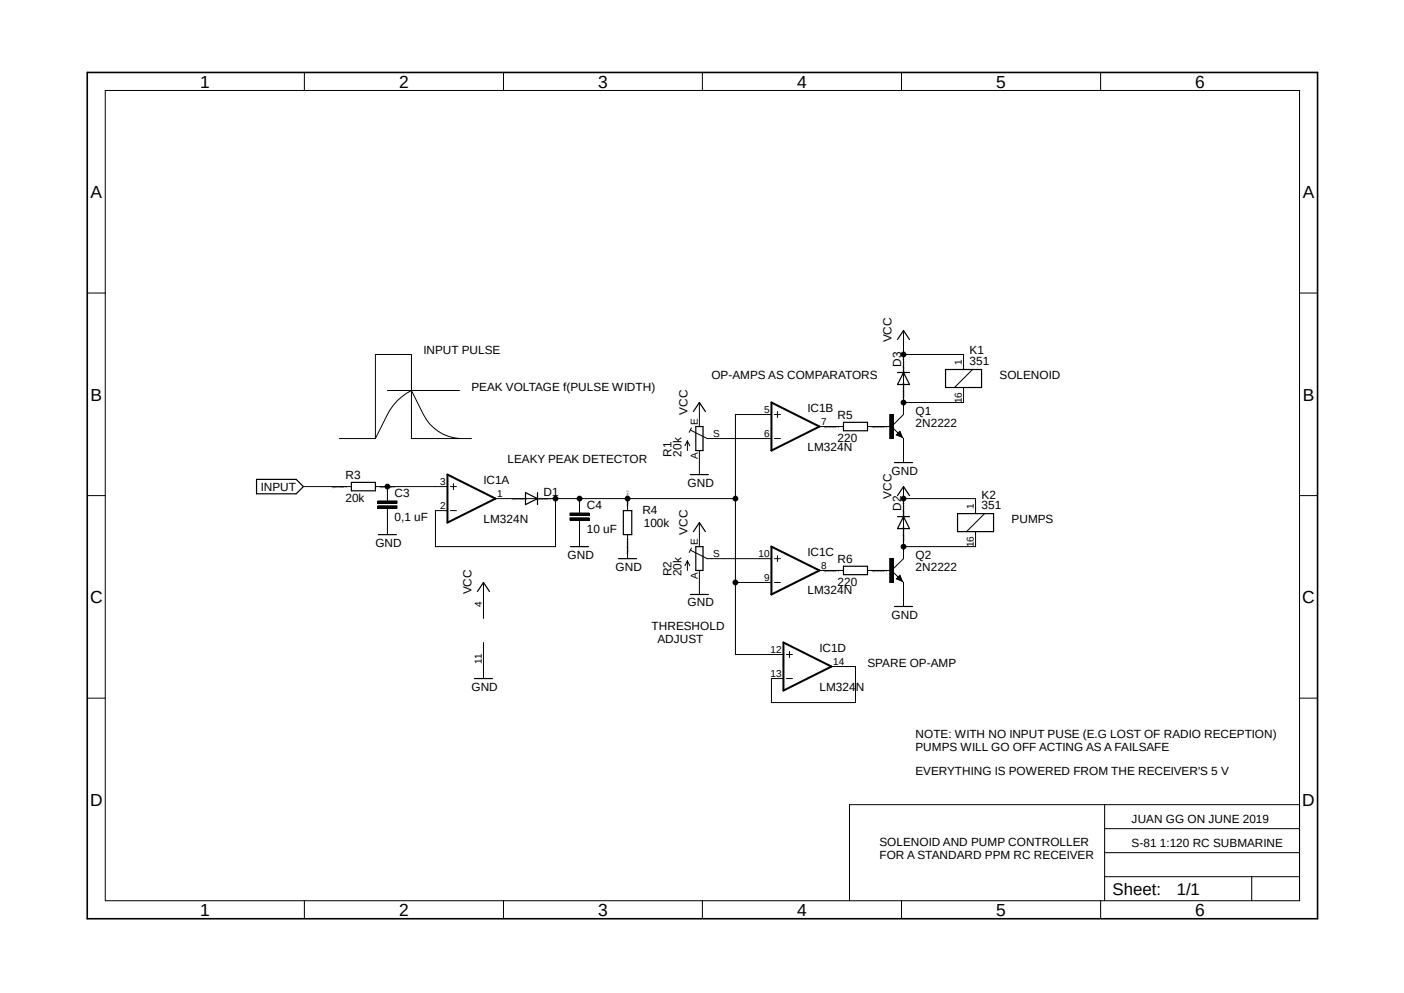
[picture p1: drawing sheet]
<svg xmlns="http://www.w3.org/2000/svg" width="297mm" height="210mm" viewBox="0 0 297 210" stroke-linecap="round" stroke-linejoin="round" font-family="sans-serif">
<defs><g id="words">
<g font-size="3.7">
<text x="42.3" y="18.5">1</text>
<text x="84.4" y="18.5">2</text>
<text x="126.5" y="18.5">3</text>
<text x="168.7" y="18.5">4</text>
<text x="210.7" y="18.5">5</text>
<text x="252.9" y="18.5">6</text>
<text x="19.2" y="41.9">A</text>
<text x="275.6" y="41.9">A</text>
<text x="19.2" y="84.7">B</text>
<text x="275.6" y="84.7">B</text>
<text x="19.1" y="127.5">C</text>
<text x="275.5" y="127.5">C</text>
<text x="19.1" y="170.4">D</text>
<text x="275.5" y="170.4">D</text>
<text x="42.3" y="193.7">1</text>
<text x="84.4" y="193.7">2</text>
<text x="126.5" y="193.7">3</text>
<text x="168.7" y="193.7">4</text>
<text x="210.7" y="193.7">5</text>
<text x="252.9" y="193.7">6</text>
</g>
<g font-size="3.6">
<text x="235.3" y="189.4">Sheet:</text>
<text x="248.9" y="189.2">1/1</text>
</g>
<g font-size="2.5">
<text x="89.6" y="75">INPUT PULSE</text>
<text x="188.6" y="72.4" transform="rotate(-90 188.6 72.4)">VCC</text>
<text x="190.7" y="77.5" transform="rotate(-90 190.7 77.5)">D3</text>
<text x="205.1" y="77.1">351</text>
<text x="205.1" y="75">K1</text>
<text x="99.7" y="82.6">PEAK VOLTAGE f(PULSE WIDTH)</text>
<text x="150.5" y="80.1">OP-AMPS AS COMPARATORS</text>
<text x="211.5" y="80.1">SOLENOID</text>
<text x="145.5" y="87.7" transform="rotate(-90 145.5 87.7)">VCC</text>
<text x="170.8" y="87">IC1B</text>
<text x="177.2" y="88.7">R5</text>
<text x="193.7" y="87.7">Q1</text>
<text x="170.8" y="95.3">LM324N</text>
<text x="177.2" y="93.5">220</text>
<text x="193.7" y="90.2">2N2222</text>
<text x="73.1" y="101.4">R3</text>
<text x="107.4" y="97.8">LEAKY PEAK DETECTOR</text>
<text x="142" y="96.6" transform="rotate(-90 142 96.6)">R1</text>
<text x="144.2" y="96.6" transform="rotate(-90 144.2 96.6)">20k</text>
<text x="188.6" y="100.4">GND</text>
<text x="55.2" y="103.8">INPUT</text>
<text x="73.1" y="106.2">20k</text>
<text x="83.5" y="105.1">C3</text>
<text x="102.3" y="102.3">IC1A</text>
<text x="115" y="104.9">D1</text>
<text x="124.1" y="107.6">C4</text>
<text x="145.5" y="102.9">GND</text>
<text x="188.6" y="105.5" transform="rotate(-90 188.6 105.5)">VCC</text>
<text x="190.7" y="108" transform="rotate(-90 190.7 108)">D2</text>
<text x="207.6" y="107.6">351</text>
<text x="207.6" y="105.5">K2</text>
<text x="83.5" y="110.2">0,1 uF</text>
<text x="102.3" y="110.5">LM324N</text>
<text x="124.1" y="112.7">10 uF</text>
<text x="135.9" y="108.7">R4</text>
<text x="136.2" y="111.6">100k</text>
<text x="145.5" y="113.1" transform="rotate(-90 145.5 113.1)">VCC</text>
<text x="214" y="110.5">PUMPS</text>
<text x="79.4" y="115.6">GND</text>
<text x="120.1" y="118.2">GND</text>
<text x="170.8" y="117.5">IC1C</text>
<text x="177.2" y="119.2">R6</text>
<text x="193.7" y="118.2">Q2</text>
<text x="99.7" y="125.7" transform="rotate(-90 99.7 125.7)">VCC</text>
<text x="130.2" y="120.7">GND</text>
<text x="142" y="121.9" transform="rotate(-90 142 121.9)">R2</text>
<text x="144.2" y="121.9" transform="rotate(-90 144.2 121.9)">20k</text>
<text x="170.8" y="125.7">LM324N</text>
<text x="177.2" y="124">220</text>
<text x="193.7" y="120.7">2N2222</text>
<text x="145.5" y="128.3">GND</text>
<text x="188.6" y="130.8">GND</text>
<text x="137.8" y="133.2">THRESHOLD</text>
<text x="139.1" y="135.9">ADJUST</text>
<text x="173.4" y="137.8">IC1D</text>
<text x="183.5" y="141">SPARE OP-AMP</text>
<text x="99.7" y="146.1">GND</text>
<text x="173.4" y="146.1">LM324N</text>
<text x="193.7" y="156.1">NOTE: WITH NO INPUT PUSE (E.G LOST OF RADIO RECEPTION)</text>
<text x="193.7" y="158.8">PUMPS WILL GO OFF ACTING AS A FAILSAFE</text>
<text x="193.7" y="163.8">EVERYTHING IS POWERED FROM THE RECEIVER'S 5 V</text>
<text x="239.4" y="174">JUAN GG ON JUNE 2019</text>
<text x="186.1" y="178.9">SOLENOID AND PUMP CONTROLLER</text>
<text x="239.4" y="179.1">S-81 1:120 RC SUBMARINE</text>
<text x="186.1" y="181.6">FOR A STANDARD PPM RC RECEIVER</text>
</g>
<g font-size="2.1">
<text x="203.5" y="77.2" transform="rotate(-90 203.5 77.2)">1</text>
<text x="147.6" y="89.8" transform="rotate(-90 147.6 89.8)">E</text>
<text x="161.7" y="87.3">5</text>
<text x="173.7" y="89.8">7</text>
<text x="203.5" y="85.3" transform="rotate(-90 203.5 85.3)">16</text>
<text x="150.9" y="92.4">S</text>
<text x="161.7" y="92.4">6</text>
<text x="147.6" y="97" transform="rotate(-90 147.6 97)">A</text>
<text x="93.1" y="107.6">2</text>
<text x="93.1" y="102.5">3</text>
<text x="105.2" y="105.1">1</text>
<text x="206" y="107.6" transform="rotate(-90 206 107.6)">1</text>
<text x="147.6" y="115.2" transform="rotate(-90 147.6 115.2)">E</text>
<text x="150.9" y="117.8">S</text>
<text x="160.5" y="117.8">10</text>
<text x="206" y="115.8" transform="rotate(-90 206 115.8)">16</text>
<text x="147.6" y="122.4" transform="rotate(-90 147.6 122.4)">A</text>
<text x="161.7" y="122.9">9</text>
<text x="173.7" y="120.3">8</text>
<text x="101.9" y="128.5" transform="rotate(-90 101.9 128.5)">4</text>
<text x="101.9" y="140.4" transform="rotate(-90 101.9 140.4)">11</text>
<text x="163" y="143.2">13</text>
<text x="163" y="138.1">12</text>
<text x="176.3" y="140.6">14</text>
</g>
<g font-size=".6">
<text x="191.4" y="79.1" transform="rotate(-90 191.4 79.1)">SpiceOrder 2</text>
<text x="191.4" y="84.2" transform="rotate(-90 191.4 84.2)">SpiceOrder 1</text>
<text x="174.3" y="90.4">SpiceOrder 1</text>
<text x="184.4" y="90.4">SpiceOrder 2</text>
<text x="70.2" y="103.1">SpiceOrder 1</text>
<text x="80.3" y="103.1">SpiceOrder 2</text>
<text x="108.3" y="105.7">SpiceOrder 1</text>
<text x="113.4" y="105.7">SpiceOrder 2</text>
<text x="133" y="107.1" transform="rotate(-90 133 107.1)">SpiceOrder 2</text>
<text x="191.4" y="109.6" transform="rotate(-90 191.4 109.6)">SpiceOrder 2</text>
<text x="133" y="117.2" transform="rotate(-90 133 117.2)">SpiceOrder 1</text>
<text x="191.4" y="114.7" transform="rotate(-90 191.4 114.7)">SpiceOrder 1</text>
<text x="174.3" y="120.9">SpiceOrder 1</text>
<text x="184.4" y="120.9">SpiceOrder 2</text>
</g>
</g></defs>
<path d="M17.9 15l261.2 179.9M279.1 15l-261.2 179.9" fill="none" stroke="#fff" stroke-width=".21"/>
<g fill="none" stroke="#000" stroke-width=".25">
<path d="M189.9 78.8h2.5M189.9 71.8l1.2-1.9 1.3 1.9M191.1 78.8l1.3 2.5h-2.5zM200 78.1h7.6v3.9h-7.6zM146.7 87l1.3-1.9 1.2 1.9M147.2 90.2h1.5v5.1h-1.5zM178.4 89.3h5.1v1.8h-5.1zM189.2 97.8h3.8M189.9 92l.5-.5 .2 .7zM190.4 91.7l-.3 .3M54.3 101.4h8.4l1.5 1.5-1.5 1.5h-8.4zM74.3 102h5.1v1.8h-5.1z"/>
<path d="M80.1 113.1h3.8M111.2 104.2l2.5 1.3-2.5 1.2zM113.7 104.2v2.5M120.7 115.6h3.8M130.9 118.2h3.8M131.9 108h1.7v5.1h-1.7zM146 100.4h3.9M146.7 112.4l1.3-1.9 1.2 1.9M147.2 115.6h1.5v5h-1.5zM178.4 119.8h5.1v1.7h-5.1zM189.9 109.3h2.5M189.9 104.8l1.2-1.9 1.3 1.9"/>
<path d="M191.1 109.3l1.3 2.5h-2.5zM202.6 108.6h7.6v3.8h-7.6zM101 125.1l1.3-1.9 1.2 1.9M146 125.7h3.9M189.2 128.3h3.8M189.9 122.4l.5-.5 .2 .8zM190.4 122.2l-.3 .2M100.4 143.5h3.8"/>
</g>
<path d="M163.2 85.1l10.2 5.1-10.2 5.1zM94.7 100.4l10.1 5.1-10.1 5zM163.2 115.6l10.2 5-10.2 5.1zM165.7 135.9l10.2 5.1-10.2 5z" fill="none" stroke="#000" stroke-width=".42"/>
<g fill="none" stroke="#000" stroke-width=".21">
<path d="M22.3 19.1h252.6v171.4h-252.6zM64.4 15.3v3.8M106.5 15.3v3.8M148.6 15.3v3.8M190.7 15.3v3.8M232.8 15.3v3.8M18.5 62h3.8M191.1 69.9v17.8l-2.5 2.5M191.1 75h12.7v3.1M205.7 78.1l-3.8 3.9M274.9 62h3.8M71.8 92.8h7.6"/>
<path d="M79.4 92.8v-17.8h7.6v17.8h12.7M82 82.6h15.2M97.2 92.8a9.2 9.2 0 0 1-7.6-5.1l-2.6-5.1a11.1 11.1 0 0 0-5 5.1l-2.6 5.1M145.4 93.3v2M145.4 93.3l-.5 1M145.4 93.3l.5 1M146.1 91l3.5 1.8h13.6M146.3 90.5l-.5 .9M148 85.1v5.1M148 95.3v5.1M163.2 87.7h-7.6v50.7h10.1M163.8 87.7h1.3"/>
<path d="M163.8 92.8h1.3M164.5 87v1.3M173.4 90.2h5M183.5 90.2h5.1M188.2 87.7h.8v5.1h-.8zM188.6 90.2l2.5 2.6v5M190.4 91.2l.5 1.3-1.3-.5zM203.8 82v3.1h-12.7M18.5 104.8h3.8M64.2 102.9h10.1M79.4 102.9h15.3M79.9 106h4.1v.5h-4.1z"/>
<path d="M79.9 107h4.1v.5h-4.1zM82 102.9v3.1M82 107.5v5.6M95.3 102.9h1.3M95.3 108h1.3M95.9 102.3v1.2M104.8 105.5h50.8M117.5 105.5v10.1h-25.4v-7.6h2.6M120.6 108.5h4v.5h-4zM120.6 109.5h4v.5h-4zM122.6 105.5v3M122.6 110v5.6"/>
<path d="M132.8 105.5v2.5M132.8 113.1v5.1M145.4 118.6v2M145.4 118.6l-.5 1M145.4 118.6l.5 1M146.1 116.4l3.5 1.8h13.6M146.3 115.9l-.5 .9M148 110.5v5.1M163.8 118.2h1.3M164.5 117.5v1.2M188.2 118.1h.8v5.1h-.8zM191.1 105.5h15.3v3.1"/>
<path d="M191.1 102.9v15.3l-2.5 2.4M206.4 112.4v3.2h-15.3M208.3 108.6l-3.8 3.8M274.9 104.8h3.8M102.3 123.2v7.6M102.3 135.9v7.6M148 120.6v5.1M155.6 123.2h7.6M163.8 123.2h1.3M166.4 138.4h1.2M167 137.8v1.3M173.4 120.6h5"/>
<path d="M183.5 120.6h5.1M188.6 120.6l2.5 2.6v5.1M190.4 121.7l.5 1.2-1.3-.5zM18.5 147.7h3.8M166.4 143.5h1.2M175.9 141h5.1v7.6h-17.8v-5.1h2.5M274.9 147.7h3.8M233.7 170.2v20.3M233.7 175.3h41.2M274.9 170.2h-95.2v20.3M64.4 190.5v3.8M106.5 190.5v3.8"/>
<path d="M148.6 190.5v3.8M190.7 190.5v3.8M232.8 190.5v3.8M233.7 185.4h41.2M233.7 180.3h41.2M264.8 185.4v5.1"/>
<circle cx="191.1" cy="75" r=".51"/>
<circle cx="191.1" cy="85.1" r=".51"/>
<circle cx="82" cy="102.9" r=".51"/>
<circle cx="117.5" cy="105.5" r=".51"/>
<circle cx="122.6" cy="105.5" r=".51"/>
<circle cx="132.8" cy="105.5" r=".51"/>
<circle cx="155.6" cy="105.5" r=".51"/>
<circle cx="191.1" cy="105.5" r=".51"/>
<circle cx="191.1" cy="115.6" r=".51"/>
<circle cx="155.6" cy="123.2" r=".51"/>
</g>
<g fill="#000">
<path d="M188.2 87.7h.8v5.1h-.8z" fill-rule="evenodd"/>
<path d="M79.9 106h4.1v.5h-4.1z" fill-rule="evenodd"/>
<path d="M79.9 107h4.1v.5h-4.1z" fill-rule="evenodd"/>
<path d="M120.6 108.5h4v.5h-4z" fill-rule="evenodd"/>
<path d="M120.6 109.5h4v.5h-4z" fill-rule="evenodd"/>
<path d="M188.2 118.1h.8v5.1h-.8z" fill-rule="evenodd"/>
<circle cx="191.1" cy="75" r=".51"/>
<circle cx="191.1" cy="85.1" r=".51"/>
<circle cx="82" cy="102.9" r=".51"/>
<circle cx="117.5" cy="105.5" r=".51"/>
<circle cx="122.6" cy="105.5" r=".51"/>
<circle cx="132.8" cy="105.5" r=".51"/>
<circle cx="155.6" cy="105.5" r=".51"/>
<circle cx="191.1" cy="105.5" r=".51"/>
<circle cx="191.1" cy="115.6" r=".51"/>
<circle cx="155.6" cy="123.2" r=".51"/>
</g>
<path d="M18.5 15.3h260.2v179h-260.2z" fill="none" stroke="#000" stroke-width=".34"/>
<use href="#words"/>
</svg>
